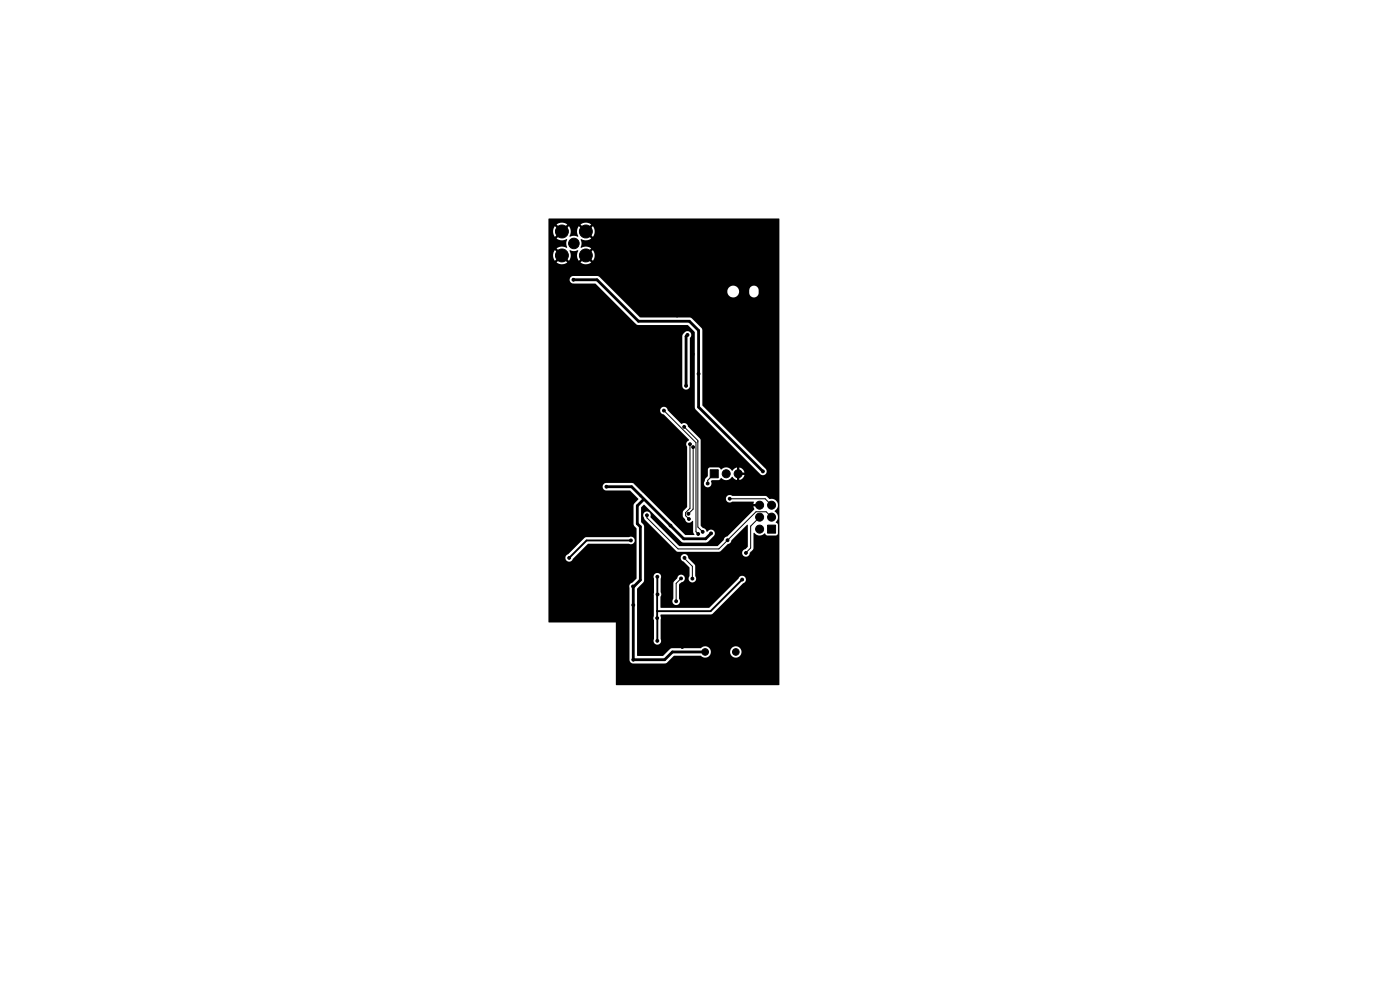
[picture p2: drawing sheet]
<svg xmlns="http://www.w3.org/2000/svg" width="297mm" height="210mm" viewBox="0 0 297 210" stroke-linecap="round" stroke-linejoin="round" font-family="sans-serif">
<g fill="#000" stroke="#000" stroke-width=".21">
<path d="M150.7 99.7h1.7v1.7h-1.7zM162.8 111.4h1.7v1.7h-1.7z"/>
<circle cx="119.2" cy="54.2" r="1.37"/>
<circle cx="119.2" cy="49.1" r="1.37"/>
<circle cx="121.6" cy="59.3" r=".3"/>
<circle cx="121.7" cy="51.6" r="1.12"/>
<circle cx="124.3" cy="54.2" r="1.37"/>
<circle cx="124.3" cy="49.1" r="1.37"/>
<circle cx="127.6" cy="50.4" r=".3"/>
<circle cx="135.1" cy="50.4" r=".3"/>
<circle cx="142.6" cy="51.6" r=".3"/>
<circle cx="148.1" cy="55.5" r=".3"/>
<circle cx="163.5" cy="53.4" r=".3"/>
<circle cx="118.5" cy="61.3" r=".3"/>
<circle cx="126.8" cy="61.3" r=".3"/>
<circle cx="127" cy="76.9" r=".3"/>
<circle cx="133.6" cy="77" r=".3"/>
<circle cx="135.1" cy="61.3" r=".3"/>
<circle cx="139.9" cy="61.4" r=".3"/>
<circle cx="143.6" cy="66.9" r=".3"/>
<circle cx="143.6" cy="76.9" r=".3"/>
<circle cx="145.8" cy="71" r=".3"/>
<circle cx="146.9" cy="75.1" r=".3"/>
<circle cx="148.2" cy="79.3" r=".3"/>
<circle cx="152.4" cy="73.2" r=".3"/>
<circle cx="123.4" cy="92.4" r=".3"/>
<circle cx="123.4" cy="84.5" r=".3"/>
<circle cx="133.5" cy="92.4" r=".3"/>
<circle cx="133.5" cy="84.5" r=".3"/>
<circle cx="140.8" cy="87.1" r=".3"/>
<circle cx="143.6" cy="97.5" r=".3"/>
<circle cx="143.6" cy="93.5" r=".3"/>
<circle cx="145.1" cy="90.5" r=".3"/>
<circle cx="145.5" cy="81.8" r=".3"/>
<circle cx="146.4" cy="94.2" r=".3"/>
<circle cx="147" cy="94.8" r=".3"/>
<circle cx="153" cy="83.6" r=".3"/>
<circle cx="161.8" cy="100" r=".3"/>
<circle cx="163.3" cy="87.7" r=".3"/>
<circle cx="117.4" cy="103.4" r=".3"/>
<circle cx="117.4" cy="112.3" r=".3"/>
<circle cx="120.7" cy="118.3" r=".3"/>
<circle cx="122.8" cy="101.5" r=".3"/>
<circle cx="125.5" cy="118.1" r=".3"/>
<circle cx="128.6" cy="103.2" r=".3"/>
<circle cx="130.5" cy="119.8" r=".3"/>
<circle cx="133.7" cy="107.9" r=".3"/>
<circle cx="133.7" cy="112.7" r=".3"/>
<circle cx="133.7" cy="109.8" r=".3"/>
<circle cx="133.8" cy="114.6" r=".3"/>
<circle cx="134.1" cy="105.7" r=".3"/>
<circle cx="136.7" cy="107.9" r=".3"/>
<circle cx="136.8" cy="103.8" r=".3"/>
<circle cx="137.2" cy="109.3" r=".3"/>
<circle cx="140.2" cy="111.3" r=".3"/>
<circle cx="141.4" cy="116.7" r=".3"/>
<circle cx="142.1" cy="108" r=".3"/>
<circle cx="142.2" cy="111.5" r=".3"/>
<circle cx="143.5" cy="104.4" r=".3"/>
<circle cx="144.1" cy="115.2" r=".3"/>
<circle cx="145.2" cy="118.3" r=".3"/>
<circle cx="146" cy="109" r=".3"/>
<circle cx="146" cy="111.7" r=".3"/>
<circle cx="146.1" cy="110.1" r=".3"/>
<circle cx="148.1" cy="113.3" r=".3"/>
<circle cx="149.1" cy="112.8" r=".3"/>
<circle cx="149.8" cy="110" r=".3"/>
<circle cx="150.1" cy="118.4" r=".3"/>
<circle cx="150.1" cy="102.6" r=".3"/>
<circle cx="150.8" cy="113.1" r=".3"/>
<circle cx="153.1" cy="106.8" r=".3"/>
<circle cx="154.1" cy="100.5" r=".85"/>
<circle cx="154.3" cy="114.6" r=".3"/>
<circle cx="154.3" cy="109.3" r=".3"/>
<circle cx="154.8" cy="105.8" r=".3"/>
<circle cx="156.6" cy="115.3" r=".3"/>
<circle cx="156.6" cy="100.5" r=".85"/>
<circle cx="156.9" cy="118.4" r=".3"/>
<circle cx="158.2" cy="117.3" r=".3"/>
<circle cx="160.8" cy="114.8" r=".3"/>
<circle cx="161.1" cy="109.7" r=".85"/>
<circle cx="161.1" cy="112.2" r=".85"/>
<circle cx="161.1" cy="107.2" r=".85"/>
<circle cx="163.7" cy="109.7" r=".85"/>
<circle cx="163.7" cy="107.2" r=".85"/>
<circle cx="164.6" cy="117.2" r=".3"/>
<circle cx="117.4" cy="123.8" r=".3"/>
<circle cx="117.4" cy="120.1" r=".3"/>
<circle cx="117.4" cy="130.8" r=".3"/>
<circle cx="117.4" cy="127.6" r=".3"/>
<circle cx="130.5" cy="130.8" r=".3"/>
<circle cx="130.5" cy="128.5" r=".3"/>
<circle cx="130.5" cy="122.5" r=".3"/>
<circle cx="131.7" cy="134.5" r=".3"/>
<circle cx="131.7" cy="139.8" r=".3"/>
<circle cx="134.3" cy="124.4" r=".3"/>
<circle cx="134.3" cy="128.3" r=".3"/>
<circle cx="134.3" cy="139.9" r=".3"/>
<circle cx="136.9" cy="134.5" r=".3"/>
<circle cx="137.4" cy="120.1" r=".3"/>
<circle cx="139.4" cy="131.1" r=".3"/>
<circle cx="139.4" cy="122.3" r=".3"/>
<circle cx="139.4" cy="135.9" r=".3"/>
<circle cx="139.5" cy="126.1" r=".3"/>
<circle cx="142.5" cy="121" r=".3"/>
<circle cx="143.4" cy="127.5" r=".3"/>
<circle cx="144.5" cy="122.7" r=".3"/>
<circle cx="144.7" cy="132.5" r=".3"/>
<circle cx="144.7" cy="137.2" r=".3"/>
<circle cx="146.9" cy="122.7" r=".3"/>
<circle cx="149.6" cy="138.3" r=".7"/>
<circle cx="150.1" cy="134.7" r=".3"/>
<circle cx="153" cy="124.9" r=".3"/>
<circle cx="153.6" cy="130" r=".3"/>
<circle cx="156.1" cy="138.3" r=".7"/>
<circle cx="157.4" cy="122.9" r=".3"/>
<circle cx="158.7" cy="130" r=".3"/>
<circle cx="163" cy="138.1" r=".3"/>
<circle cx="164.6" cy="127.2" r=".3"/>
<circle cx="131.7" cy="144.1" r=".3"/>
<circle cx="138.3" cy="142.3" r=".3"/>
<circle cx="144.8" cy="143.6" r=".3"/>
<circle cx="159.2" cy="143.6" r=".3"/>
</g>
<g fill="none" stroke="#000" stroke-width=".21">
<path d="M140.8 87.1l6.8 6.8v18.9l.5 .5M145.1 90.5l2.9 2.9v18.4l1.1 1M146.4 94.2v13.6l-1 .9v.7l.7 .7M147 94.8v13.2l-1 1M148 93.7h.1M137.2 109.3v.5l6.6 6.6h8.7l7.9-7.8h2.1l1.2 1.1M145.2 118.3l1.7 1.8v2.6M151.5 100.5l-1.4 1.4v.7M154.8 105.8h7.5l1.4 1.4M161.1 109.7l-1.9 1.9v4.6l-1 1.1M134.3 124.4h.1M139.5 126.1l-.1 .1"/>
<path d="M144.5 122.7l-1.1 1v3.8"/>
</g>
<path d="M133.8 114.6h-9.4l-3.7 3.7M139.4 126.2v9.7M139.4 129.6h.1M139.4 131.1h.1M139.4 122.3l.1 3.8M157.4 122.9l-6.7 6.7h-11.2" fill="none" stroke="#000" stroke-width=".4"/>
<path d="M121.6 59.3h5l8.8 8.8h10.8l2 2v16.3l13.6 13.6M145.8 71l-.3 .3v10.5M128.6 103.2h5.4l11 11.1h4.7l1.1-1.2M136.5 106l-1.3 1.3v3.8l.6 .6v11.3l-1.3 1.4h-.2M134.3 124.4v15.5h6.7l1.6-1.6h7" fill="none" stroke="#000" stroke-width=".6"/>
<path d="M116.4 46.4h48.9v98.9h-34.6l-.1-13.3h-14.2l-.1-13.7h3.6v.1a.81 .81 0 0 0 .8 .7 .81 .81 0 0 0 .8-.6l3.3-3.2h8.6a.81 .81 0 0 0 1.3-.7 .81 .81 0 0 0-1.3-.7l-9.2 .1-4 3.7-.3 .6h-3.6v-15.1h11.5a.8 .8 0 0 0 .8 .8h5l1.8 1.8-.8 1-.2 .4v4l.6 .9v10.6l-.9 .9a.81 .81 0 0 0-.6 1.1v15.3l.3 .6 .5 .1h6.8l.4-.1 1.5-1.5h5.6a1.24 1.24 0 0 0 1.4 .3 1.24 1.24 0 0 0 .8-1.2h4.1v.2a1.21 1.21 0 0 0 1.8 .9 1.21 1.21 0 0 0 0-2 1.21 1.21 0 0 0-1.8 .9l-4.1-.1a1.24 1.24 0 0 0-.9-1 1.24 1.24 0 0 0-1.3 .4h-6l-.5 .2-1.5 1.4h-5.4l-.1-8.1h3.5l.1 .6v3.9a.81 .81 0 0 0 .7 1.3 .81 .81 0 0 0 .7-1.3l.1-5.1 10.8-.1 6.7-6.6a.81 .81 0 0 0 .3-1.3 .81 .81 0 0 0-1.4 .4l-6.2 6.1h-10.3v-1.4h2.5v.1a.82 .82 0 0 0 1.2 .7 .82 .82 0 0 0 .2-1.3v-3l.6-.5a.82 .82 0 0 0 .7-.9 .82 .82 0 0 0-.9-.7 .82 .82 0 0 0-.7 .8l-.9 1v3.3l-.2 .5h-2.5v-.9l.2-.4-.2-.6 .1-2.9a.81 .81 0 0 0-.8-1.2 .81 .81 0 0 0-.7 1.3l-.1 8.2h-3.5v-6.1l1.5-1.6v-5h7.8a.8 .8 0 0 0 .6 .8l1.3 1.3v1.8a.81 .81 0 0 0 .1 1.1 .81 .81 0 0 0 1.1 0 .81 .81 0 0 0 0-1.1l-.1-2.3-1.4-1.5a.8 .8 0 0 0-.7-.9 .8 .8 0 0 0-.9 .8h-7.8v-6.6l-.6-1v-1.5h.4l.4 1 6.8 6.8h9l1.9-1.6a.9 .9 0 0 0 .7-.8l3.4-3.3v4.6l-.4 .6a.82 .82 0 0 0-.8 .9 .82 .82 0 0 0 .9 .7 .82 .82 0 0 0 .8-.8l.7-1v-3.2l.2-.1a1.5 1.5 0 0 0 2.3 .1l.4 .5h1.9l.3-.1 .1-.4v-1.8l-.4-.5a1.49 1.49 0 0 0-.3-2.4 1.42 1.42 0 0 0 .6-1.8 1.42 1.42 0 0 0-1.7-.8l-.8-.6h-7.1a.81 .81 0 0 0-1.1 .1 .81 .81 0 0 0 .1 1.1 .81 .81 0 0 0 1.1 0h4.4l.1 .1-.1 .4h.9v.5h-.9l.2 .7-5.7 5.7a.87 .87 0 0 0-.8 .8l-1.3 1.2h-8.1l-6.1-6.1a.81 .81 0 0 0-.5-1.2 .81 .81 0 0 0-1.1 .7h-.4v-1.5l.7-.6 8.1 8h5.1l1.6-1.4a.84 .84 0 0 0-.3-1.3 .84 .84 0 0 0-1.2 .4l-.4-.6-.5-.2-.5-.5v-9h.7a.83 .83 0 0 0 1.1 .8 .83 .83 0 0 0 .4-1.3l.2-.1 1.5-.1 .4-.4a1.57 1.57 0 0 0 2.4-.3l.6 .6 .4 .1v-.9h.5v.9a1.33 1.33 0 0 0 1.1-1h-.9v-.5l.9-.1a1.34 1.34 0 0 0-1.1-1v.9h-.5v-.9l-.4 .1-.6 .6a1.52 1.52 0 0 0-2.4-.3l-.4-.4h-2.1l-.2 .3-.1 1.5-.5 .7-.3 .8h-.7v-9.1l-.1-.3-2.5-2.6a.94 .94 0 0 0-1.5-.6l-2.9-2.9a.81 .81 0 0 0-.8-.7 .81 .81 0 0 0-.8 .8 .81 .81 0 0 0 .8 .8l5.4 5.4-.1 .1a.84 .84 0 0 0-.3 1.4v12.7l-1 1.2a1.21 1.21 0 0 0 .5 1.4 .88 .88 0 0 0 .7 .8 .88 .88 0 0 0 .9-.4l.1 2.4 .3 .5-1.9 .1-11.2-11-5.6-.1-.5 .2-.3 .6h-11.5v-31.9h28.4l.1 10.8a.8 .8 0 0 0 .8 .5 .8 .8 0 0 0 .7-.7l.1-10.2a.82 .82 0 0 0-.1-1.3 .82 .82 0 0 0-1.2 .3l-.4 .6h-28.4v-12h4.5l.2 .6 .6 .2 4.7 .1 8.9 8.7 10.8 .1 1.4 1.5 .1 16.2 13.8 13.9a.8 .8 0 0 0 1.2-.1 .8 .8 0 0 0-.1-1.1l-13.4-13.4v-16l-.2-.4-2-2.1-.5-.2h-10.5l-5.6-5.6h24.1a1.25 1.25 0 0 0 1 1.4 1.25 1.25 0 0 0 1.4-.9h2.2l.1 .2a1.01 1.01 0 0 0 1 .7 1.01 1.01 0 0 0 .9-.9v-.9a1.01 1.01 0 0 0-1.1-.7 1.01 1.01 0 0 0-.9 .9v.7h-2.2a1.25 1.25 0 0 0-.9-1.6 1.25 1.25 0 0 0-1.5 1.1h-24.1l-3-3-.5-.2h-5.1l-.6 .3-.2 .5h-4.5v-10.3h1l.1 .7 .3 .5 .8-.7 .3 .4-.7 .7 .1 .1a2.15 2.15 0 0 0 2.1 0v.2a1.98 1.98 0 0 0 0 1.6l-.1 .1a1.87 1.87 0 0 0-2.1 .1l.7 .7-.3 .4-.8-.7h-.1a1.86 1.86 0 0 0 .1 2.2l.8-.7 .3 .3-.7 .8h.1a1.86 1.86 0 0 0 2.1 0l-.7-.8 .4-.3 .7 .7 .1-.1a2.15 2.15 0 0 0 0-2.1l1.1 .2 .7-.2 .1 .2a1.85 1.85 0 0 0 .1 2l.7-.7 .4 .3-.7 .8a1.86 1.86 0 0 0 2.2 0l-.7-.8 .3-.3 .8 .7v-.1a1.86 1.86 0 0 0 0-2.1l-.8 .7-.3-.4 .7-.7-.1-.1a2.15 2.15 0 0 0-2.1 0v-.2a1.98 1.98 0 0 0 0-1.6l.1-.1a1.87 1.87 0 0 0 2.1-.1l-.7-.7 .3-.4 .8 .7v-.1a1.86 1.86 0 0 0 0-2.1l-.8 .7-.3-.3 .7-.8-.1-.1a1.86 1.86 0 0 0-2.1 .1l.7 .8-.4 .3-.7-.7-.1 .1a2.15 2.15 0 0 0 0 2.1h-.2a1.98 1.98 0 0 0-1.6 0l-.1-.1a1.87 1.87 0 0 0-.1-2.1l-.7 .7-.4-.3 .7-.8-.1-.1a1.86 1.86 0 0 0-2.1 .1l.7 .8-.3 .3-.8-.7-.4 1h-1z" fill="#000"/>
</svg>
